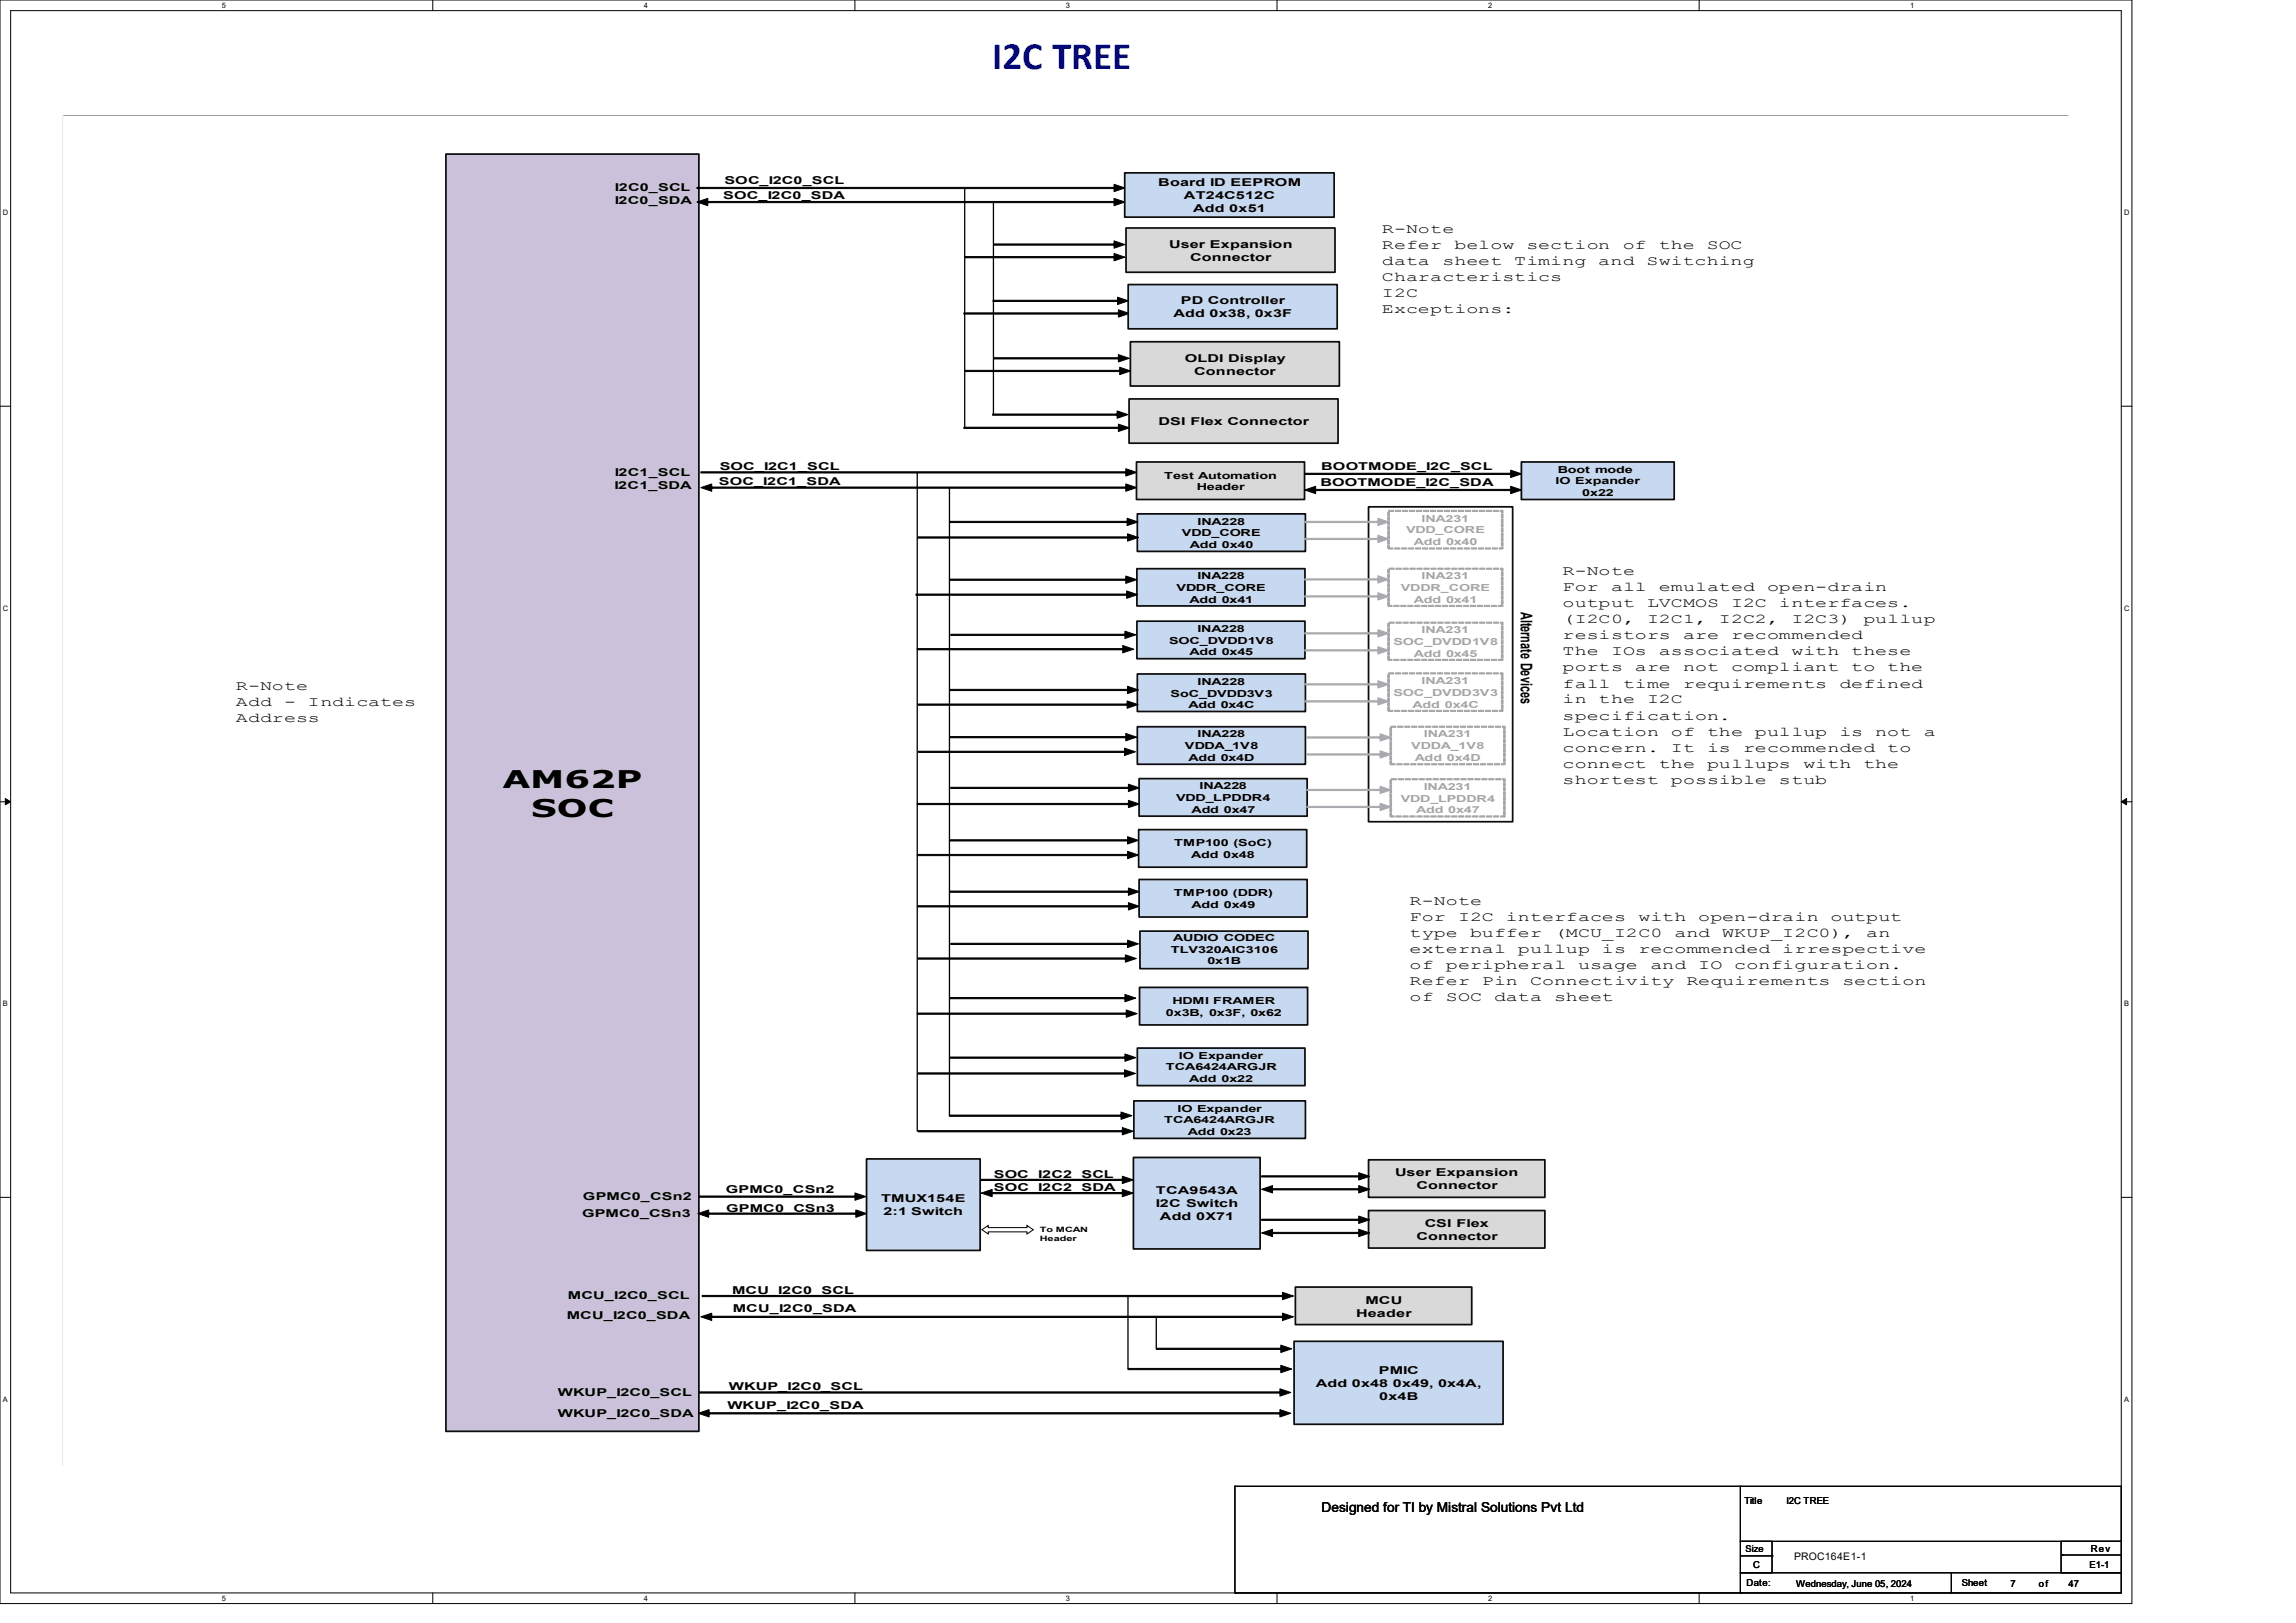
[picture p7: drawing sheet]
<svg xmlns="http://www.w3.org/2000/svg" width="420mm" height="297mm" viewBox="0 0 420 297" stroke-linecap="round" stroke-linejoin="round" font-family="sans-serif">
<defs><g id="words">
<text font-size="7.1" fill="#00f" x="181.5" y="12.6">I2C TREE</text>
<g font-size="4.5">
<text x="91.9" y="144.2">AM62P</text>
<text x="97.2" y="149.5">SOC</text>
</g>
<text font-size="2.9" x="278.2" y="112" transform="rotate(90 278.2 112)">Alternate Devices</text>
<g font-size="2.5">
<text x="252.8" y="42.6">R-Note</text>
<text x="252.8" y="45.6">Refer</text>
<text x="266" y="45.6">below</text>
<text x="279.2" y="45.6">section</text>
<text x="296.8" y="45.6">of</text>
<text x="303.4" y="45.6">the</text>
<text x="312.2" y="45.6">SOC</text>
<text x="252.8" y="48.5">data</text>
<text x="252.8" y="51.5">Characteristics</text>
<text x="263.9" y="48.5">sheet</text>
<text x="277" y="48.5">Timing</text>
<text x="292.3" y="48.5">and</text>
<text x="301.2" y="48.5">Switching</text>
<text x="252.8" y="54.4">I2C</text>
<text x="252.8" y="57.4">Exceptions:</text>
<text x="285.8" y="105.2">R-Note</text>
<text x="285.8" y="108.1">For</text>
<text x="285.8" y="111">output</text>
<text x="294.7" y="108.1">all</text>
<text x="301.3" y="111">LVCMOS</text>
<text x="303.5" y="108.1">emulated</text>
<text x="316.6" y="111">I2C</text>
<text x="323.2" y="108.1">open-drain</text>
<text x="325.4" y="111">interfaces.</text>
<text x="285.8" y="114">(I2C0,</text>
<text x="285.8" y="116.9">resistors</text>
<text x="285.8" y="119.9">The</text>
<text x="294.7" y="119.9">IOs</text>
<text x="301.3" y="114">I2C1,</text>
<text x="303.5" y="119.9">associated</text>
<text x="307.9" y="116.9">are</text>
<text x="314.4" y="114">I2C2,</text>
<text x="316.6" y="116.9">recommended</text>
<text x="327.7" y="114">I2C3)</text>
<text x="327.7" y="119.9">with</text>
<text x="338.6" y="119.9">these</text>
<text x="340.9" y="114">pullup</text>
<text x="285.8" y="122.8">ports</text>
<text x="285.8" y="125.8">fall</text>
<text x="296.9" y="125.8">time</text>
<text x="299.1" y="122.8">are</text>
<text x="307.9" y="122.8">not</text>
<text x="307.9" y="125.8">requirements</text>
<text x="316.6" y="122.8">compliant</text>
<text x="336.5" y="125.8">defined</text>
<text x="338.6" y="122.8">to</text>
<text x="345.2" y="122.8">the</text>
<text x="43.1" y="126.2">R-Note</text>
<text x="43.1" y="129.2">Add</text>
<text x="52" y="129.2">-</text>
<text x="56.3" y="129.2">Indicates</text>
<text x="285.8" y="128.7">in</text>
<text x="285.8" y="131.7">specification.</text>
<text x="292.4" y="128.7">the</text>
<text x="301.3" y="128.7">I2C</text>
<text x="43.1" y="132.1">Address</text>
<text x="285.8" y="134.7">Location</text>
<text x="285.8" y="137.6">concern.</text>
<text x="305.7" y="134.7">of</text>
<text x="305.7" y="137.6">It</text>
<text x="312.3" y="134.7">the</text>
<text x="312.3" y="137.6">is</text>
<text x="318.9" y="137.6">recommended</text>
<text x="321" y="134.7">pullup</text>
<text x="336.5" y="134.7">is</text>
<text x="343" y="134.7">not</text>
<text x="345.2" y="137.6">to</text>
<text x="351.9" y="134.7">a</text>
<text x="285.8" y="140.5">connect</text>
<text x="285.8" y="143.5">shortest</text>
<text x="303.5" y="140.5">the</text>
<text x="305.7" y="143.5">possible</text>
<text x="312.3" y="140.5">pullups</text>
<text x="325.4" y="143.5">stub</text>
<text x="329.9" y="140.5">with</text>
<text x="340.9" y="140.5">the</text>
<text x="257.9" y="165.6">R-Note</text>
<text x="257.9" y="168.5">For</text>
<text x="257.9" y="171.4">type</text>
<text x="266.7" y="168.5">I2C</text>
<text x="268.9" y="171.4">buffer</text>
<text x="275.5" y="168.5">interfaces</text>
<text x="284.3" y="171.4">(MCU_I2C0</text>
<text x="299.7" y="168.5">with</text>
<text x="306.3" y="171.4">and</text>
<text x="310.6" y="168.5">open-drain</text>
<text x="315" y="171.4">WKUP_I2C0),</text>
<text x="334.9" y="168.5">output</text>
<text x="341.4" y="171.4">an</text>
<text x="257.9" y="174.4">external</text>
<text x="257.9" y="177.4">of</text>
<text x="264.4" y="177.4">peripheral</text>
<text x="277.7" y="174.4">pullup</text>
<text x="288.7" y="177.4">usage</text>
<text x="293" y="174.4">is</text>
<text x="299.7" y="174.4">recommended</text>
<text x="301.9" y="177.4">and</text>
<text x="310.6" y="177.4">IO</text>
<text x="317.2" y="177.4">configuration.</text>
<text x="326" y="174.4">irrespective</text>
<text x="257.9" y="180.3">Refer</text>
<text x="257.9" y="183.3">of</text>
<text x="264.4" y="183.3">SOC</text>
<text x="271.1" y="180.3">Pin</text>
<text x="273.3" y="183.3">data</text>
<text x="279.9" y="180.3">Connectivity</text>
<text x="284.3" y="183.3">sheet</text>
<text x="308.5" y="180.3">Requirements</text>
<text x="337" y="180.3">section</text>
<text x="241.7" y="276.8">Designed for TI by Mistral Solutions Pvt Ltd</text>
</g>
<g font-size="2">
<text x="112.5" y="34.9">I2C0_SCL</text>
<text x="132.5" y="33.7">SOC_I2C0_SCL</text>
<text x="211.9" y="34">Board ID EEPROM</text>
<text x="112.4" y="37.4">I2C0_SDA</text>
<text x="132.3" y="36.4">SOC_I2C0_SDA</text>
<text x="216.6" y="36.4">AT24C512C</text>
<text x="218.3" y="38.9">Add 0x51</text>
<text x="213.9" y="45.3">User Expansion</text>
<text x="217.7" y="47.8">Connector</text>
<text x="214.6" y="58.1">Add 0x38, 0x3F</text>
<text x="216" y="55.7">PD Controller</text>
<text x="216.7" y="66.2">OLDI Display</text>
<text x="218.4" y="68.6">Connector</text>
<text x="211.9" y="77.8">DSI Flex Connector</text>
<text x="112.4" y="89.5">I2C1_SDA</text>
<text x="112.4" y="87.1">I2C1_SCL</text>
<text x="131.5" y="88.7">SOC_I2C1_SDA</text>
<text x="131.7" y="85.9">SOC_I2C1_SCL</text>
<text x="241.6" y="89">BOOTMODE_I2C_SDA</text>
<text x="241.7" y="85.9">BOOTMODE_I2C_SCL</text>
<text x="181.8" y="215.5">SOC_I2C2_SCL</text>
<text x="255.2" y="215.2">User Expansion</text>
<text x="106.6" y="219.5">GPMC0_CSn2</text>
<text x="132.8" y="218.4">GPMC0_CSn2</text>
<text x="132.8" y="221.8">GPMC0_CSn3</text>
<text x="161.2" y="220">TMUX154E</text>
<text x="181.8" y="217.9">SOC_I2C2_SDA</text>
<text x="211.5" y="218.5">TCA9543A</text>
<text x="211.5" y="220.9">I2C Switch</text>
<text x="259.1" y="217.6">Connector</text>
<text x="106.5" y="222.7">GPMC0_CSn3</text>
<text x="161.6" y="222.4">2:1 Switch</text>
<text x="212.2" y="223.3">Add 0X71</text>
<text x="259.1" y="226.9">Connector</text>
<text x="260.6" y="224.5">CSI Flex</text>
<text x="103.9" y="237.8">MCU_I2C0_SCL</text>
<text x="133.9" y="236.8">MCU_I2C0_SCL</text>
<text x="249.8" y="238.5">MCU</text>
<text x="103.7" y="241.4">MCU_I2C0_SDA</text>
<text x="134.1" y="240.2">MCU_I2C0_SDA</text>
<text x="248.1" y="241">Header</text>
<text x="252.2" y="251.4">PMIC</text>
<text x="102" y="255.5">WKUP_I2C0_SCL</text>
<text x="133.1" y="257.8">WKUP_I2C0_SDA</text>
<text x="133.3" y="254.4">WKUP_I2C0_SCL</text>
<text x="240.7" y="253.8">Add 0x48 0x49, 0x4A,</text>
<text x="252.3" y="256.2">0x4B</text>
<text x="102" y="259.4">WKUP_I2C0_SDA</text>
</g>
<text font-size="1.9" x="328.2" y="285.5">PROC164E1-1</text>
<g font-size="1.8">
<text x="212.9" y="87.6">Test Automation</text>
<text x="218.9" y="89.7">Header</text>
<text x="284.6" y="88.6">IO Expander</text>
<text x="285" y="86.5">Boot mode</text>
<text x="289.4" y="90.8">0x22</text>
<text x="216.2" y="98.2">VDD_CORE</text>
<text x="217.6" y="100.3">Add 0x40</text>
<text x="219.1" y="96">INA228</text>
<text x="219" y="106">INA228</text>
<text x="215.2" y="108.2">VDDR_CORE</text>
<text x="217.6" y="110.3">Add 0x41</text>
<text x="213.9" y="117.8">SOC_DVDD1V8</text>
<text x="217.6" y="119.9">Add 0x45</text>
<text x="219" y="115.6">INA228</text>
<text x="219.1" y="125.3">INA228</text>
<text x="214.1" y="127.5">SoC_DVDD3V3</text>
<text x="217.4" y="129.6">Add 0x4C</text>
<text x="216.7" y="137.1">VDDA_1V8</text>
<text x="219.1" y="134.9">INA228</text>
<text x="217.4" y="139.2">Add 0x4D</text>
<text x="215.1" y="146.6">VDD_LPDDR4</text>
<text x="218" y="148.7">Add 0x47</text>
<text x="219.4" y="144.4">INA228</text>
<text x="214.8" y="154.9">TMP100 (SoC)</text>
<text x="217.9" y="157">Add 0x48</text>
<text x="214.7" y="164">TMP100 (DDR)</text>
<text x="218" y="166.2">Add 0x49</text>
<text x="214.6" y="172.2">AUDIO CODEC</text>
<text x="214.2" y="174.4">TLV320AIC3106</text>
<text x="220.9" y="176.5">0x1B</text>
<text x="213.3" y="185.9">0x3B, 0x3F, 0x62</text>
<text x="214.5" y="183.8">HDMI FRAMER</text>
<text x="213.3" y="195.9">TCA6424ARGJR</text>
<text x="215.6" y="193.8">IO Expander</text>
<text x="215.4" y="203.4">IO Expander</text>
<text x="217.5" y="198">Add 0x22</text>
<text x="212.9" y="205.6">TCA6424ARGJR</text>
<text x="217.3" y="207.7">Add 0x23</text>
</g>
<g font-size="1.8" fill="#a6a6a6">
<text x="260.1" y="95.5">INA231</text>
<text x="257.2" y="97.6">VDD_CORE</text>
<text x="258.6" y="99.8">Add 0x40</text>
<text x="260.1" y="106">INA231</text>
<text x="256.2" y="108.2">VDDR_CORE</text>
<text x="258.6" y="110.3">Add 0x41</text>
<text x="254.9" y="118">SOC_DVDD1V8</text>
<text x="260.1" y="115.9">INA231</text>
<text x="258.6" y="120.2">Add 0x45</text>
<text x="260.1" y="125.2">INA231</text>
<text x="254.9" y="127.3">SOC_DVDD3V3</text>
<text x="258.4" y="129.5">Add 0x4C</text>
<text x="258.1" y="137.1">VDDA_1V8</text>
<text x="260.5" y="134.9">INA231</text>
<text x="258.8" y="139.2">Add 0x4D</text>
<text x="256.2" y="146.7">VDD_LPDDR4</text>
<text x="259" y="148.8">Add 0x47</text>
<text x="260.4" y="144.5">INA231</text>
</g>
<g font-size="1.7">
<text x="319.1" y="275.2">Title</text>
<text x="326.8" y="275.2">I2C TREE</text>
<text x="319.3" y="284">Size</text>
<text x="320.7" y="286.9">C</text>
<text x="382.2" y="286.9">E1-1</text>
<text x="382.4" y="284.1">Rev</text>
<text x="319.5" y="290.2">Date:</text>
<text x="328.6" y="290.4">Wednesday, June 05, 2024</text>
<text x="358.9" y="290.2">Sheet</text>
<text x="367.7" y="290.4">7</text>
<text x="373" y="290.4">of</text>
<text x="378.4" y="290.4">47</text>
</g>
<g font-size="1.4">
<text x="40.6" y="1.4">5</text>
<text x="117.8" y="1.4">4</text>
<text x="195" y="1.4">3</text>
<text x="272.2" y="1.4">2</text>
<text x="349.4" y="1.4">1</text>
<text x=".5" y="39.4">D</text>
<text x="388.5" y="39.4">D</text>
<text x=".5" y="111.8">C</text>
<text x="388.5" y="111.8">C</text>
<text x=".5" y="184.2">B</text>
<text x="388.5" y="184.2">B</text>
<text x=".5" y="256.5">A</text>
<text x="388.5" y="256.5">A</text>
<text x="40.6" y="292.9">5</text>
<text x="117.8" y="292.9">4</text>
<text x="195" y="292.9">3</text>
<text x="272.2" y="292.9">2</text>
<text x="349.4" y="292.9">1</text>
</g>
<g font-size="1.3">
<text x="190.2" y="225.5">To MCAN</text>
<text x="190.2" y="227.1">Header</text>
</g>
</g></defs>
<path d="M0 0h390v293.5h-390zM1.9 1.9h386.1v289.6h-386.1z" fill="none" stroke="#000" stroke-width=".18"/>
<g fill="#fff">
<path d="M40.6 .2h.7v1.5h-.7z"/>
<path d="M40.6 291.7h.7v1.5h-.7z"/>
</g>
<path d="M79.2 0v1.9M79.2 291.5v2" fill="none" stroke="#000" stroke-width=".18"/>
<g fill="#fff">
<path d="M117.8 .2h.7v1.5h-.7z"/>
<path d="M117.8 291.7h.7v1.5h-.7z"/>
</g>
<path d="M156.4 0v1.9M156.4 291.5v2" fill="none" stroke="#000" stroke-width=".18"/>
<g fill="#fff">
<path d="M195 .2h.7v1.5h-.7z"/>
<path d="M195 291.7h.7v1.5h-.7z"/>
</g>
<path d="M233.6 0v1.9M233.6 291.5v2" fill="none" stroke="#000" stroke-width=".18"/>
<g fill="#fff">
<path d="M272.2 .2h.8v1.5h-.8z"/>
<path d="M272.2 291.7h.8v1.5h-.8z"/>
</g>
<path d="M310.8 0v1.9M310.8 291.5v2" fill="none" stroke="#000" stroke-width=".18"/>
<g fill="#fff">
<path d="M349.4 .2h.8v1.5h-.8z"/>
<path d="M349.4 291.7h.8v1.5h-.8z"/>
<path d="M.5 38.1h1v1.6h-1z"/>
<path d="M388.5 38.1h1v1.6h-1z"/>
<path d="M.5 110.5h1v1.6h-1z"/>
<path d="M388.5 110.5h1v1.6h-1z"/>
</g>
<path d="M0 74.3h1.9M388 74.3h2" fill="none" stroke="#000" stroke-width=".18"/>
<g fill="#fff">
<path d="M.5 182.9h.9v1.5h-.9z"/>
<path d="M388.5 182.9h.9v1.5h-.9z"/>
</g>
<path d="M0 146.7h1.9M388 146.7h2" fill="none" stroke="#000" stroke-width=".18"/>
<path d="M1 146.1l.9 .6-.9 .6zM388 146.7l1-.6v1.2z" fill="#000" stroke="#000" stroke-width=".18"/>
<g fill="#fff">
<path d="M.5 255.3h.9v1.5h-.9z"/>
<path d="M388.5 255.3h.9v1.5h-.9z"/>
</g>
<path d="M0 219.1h1.9M388 219.1h2" fill="none" stroke="#000" stroke-width=".18"/>
<path d="M11.6 21.3h366.7v247h-366.7z" fill="#fff"/>
<path d="M11.6 21.3h366.7v247h-366.7z" fill="none" stroke="#000" stroke-width=".18"/>
<path d="M11.6 21.2h366.8v247.2h-366.8z" fill-rule="evenodd" fill="#fff"/>
<path d="M250.3 92.7h26.4v57.7h-26.4z" fill="none" stroke="#0d0d0d" stroke-width=".32"/>
<path d="M81.6 28.2h46.2v233.7h-46.2z" fill-rule="evenodd" fill="#ccc1da"/>
<path d="M81.6 28.2h46.2v233.7h-46.2z" fill="none" stroke="#0d0d0d" stroke-width=".32"/>
<g fill="#000" stroke="#000" stroke-width=".18">
<path d="M127.5 34.3v.2h76.6v-.2zM203.8 33.7v1.4l2-.7z"/>
<path d="M129.1 36.9v.2h75v-.2zM127.5 37l2 .6v-1.3zM203.8 36.3v1.3l2-.6z"/>
<path d="M176.5 47h27.6v.2h-27.6zM203.8 46.4l2 .7-2 .6z"/>
<path d="M181.9 44.6v.3h22.2v-.3zM203.8 44.1v1.3l2-.6z"/>
<path d="M128.2 86.3h78.1v.3h-78.1zM205.9 85.8l2 .6-2 .7z"/>
<path d="M129.9 89.1h76.4v.2h-76.4zM128.2 89.2l2-.6v1.3zM205.9 88.6l2 .6-2 .7z"/>
<path d="M167.8 185.4h38.6v.2h-38.6zM206 184.8l2 .7-2 .7z"/>
<path d="M173.7 182.5h32.4v.3h-32.4zM205.8 182l2 .7-2 .6z"/>
</g>
<path d="M167.8 86.4v120.7" fill="none" stroke="#000" stroke-width=".24"/>
<path d="M250.3 212.2h32.3v6.9h-32.3z" fill-rule="evenodd" fill="#d9d9d9"/>
<path d="M250.3 212.2h32.3v6.9h-32.3z" fill="none" stroke="#0d0d0d" stroke-width=".32"/>
<path d="M207.9 84.5h30.7v6.9h-30.7z" fill-rule="evenodd" fill="#d9d9d9"/>
<path d="M207.9 84.5h30.7v6.9h-30.7z" fill="none" stroke="#0d0d0d" stroke-width=".32"/>
<path d="M278.3 84.5h27.9v6.9h-27.9z" fill-rule="evenodd" fill="#c6d9f1"/>
<path d="M278.3 84.5h27.9v6.9h-27.9z" fill="none" stroke="#0d0d0d" stroke-width=".32"/>
<g fill="#000" stroke="#000" stroke-width=".18">
<path d="M238.7 86.6h38v.2h-38zM276.3 86l2 .7-2 .7z"/>
<path d="M240.3 89.6h36.4v.2h-36.4zM238.7 89.7l2-.7v1.3zM276.3 89l2 .7-2 .6z"/>
<path d="M167.8 156.4h38.8v.2h-38.8zM206.3 155.8l1.9 .7-1.9 .6z"/>
<path d="M173.7 153.7h32.9v.2h-32.9zM206.3 153.1l1.9 .7-1.9 .7z"/>
</g>
<path d="M208 94h30.8v6.9h-30.8z" fill-rule="evenodd" fill="#c6d9f1"/>
<path d="M208 94h30.8v6.9h-30.8z" fill="none" stroke="#0d0d0d" stroke-width=".32"/>
<path d="M208 104.1h30.7v6.8h-30.7z" fill-rule="evenodd" fill="#c6d9f1"/>
<path d="M208 104.1h30.7v6.8h-30.7z" fill="none" stroke="#0d0d0d" stroke-width=".32"/>
<path d="M208 113.7h30.7v6.8h-30.7z" fill-rule="evenodd" fill="#c6d9f1"/>
<path d="M208 113.7h30.7v6.8h-30.7z" fill="none" stroke="#0d0d0d" stroke-width=".32"/>
<path d="M208 123.3h30.8v6.9h-30.8z" fill-rule="evenodd" fill="#c6d9f1"/>
<path d="M208 123.3h30.8v6.9h-30.8z" fill="none" stroke="#0d0d0d" stroke-width=".32"/>
<path d="M208 133h30.8v6.9h-30.8z" fill-rule="evenodd" fill="#c6d9f1"/>
<path d="M208 133h30.8v6.9h-30.8z" fill="none" stroke="#0d0d0d" stroke-width=".32"/>
<path d="M173.7 89.2v115.1" fill="none" stroke="#000" stroke-width=".24"/>
<g fill="#000" stroke="#000" stroke-width=".18">
<path d="M167.9 98.3h38.7v.2h-38.7zM206.3 97.7l1.9 .7-1.9 .6z"/>
<path d="M173.8 95.4h32.7v.2h-32.7zM206.2 94.8l2 .7-2 .7z"/>
<path d="M167.5 108.7h38.9v.2h-38.9zM206.1 108.2l2 .6-2 .7z"/>
<path d="M167.8 118.7h37.9v.2h-37.9zM205.4 118.1l2 .7-2 .7z"/>
<path d="M173.7 106h32.6v.2h-32.6zM205.9 105.4l2 .7-2 .7z"/>
<path d="M173.9 116.1h32.2v.2h-32.2zM205.8 115.5l2 .7-2 .6z"/>
<path d="M167.9 128.8h38.6v.3h-38.6zM206.2 128.3l2 .6-2 .7z"/>
<path d="M168 137.5h38v.2h-38zM205.7 136.9l2 .7-2 .7z"/>
<path d="M173.7 126.2h32.9v.2h-32.9zM206.3 125.6l1.9 .7-1.9 .6z"/>
<path d="M173.8 134.8h32.5v.2h-32.5zM205.9 134.2l2 .7-2 .7z"/>
<path d="M167.8 147h39v.2h-39zM206.4 146.5l2 .6-2 .7z"/>
<path d="M173.9 144.1h32.9v.2h-32.9zM206.4 143.5l2 .7-2 .7z"/>
</g>
<path d="M237 235.5h32.2v6.9h-32.2z" fill-rule="evenodd" fill="#d9d9d9"/>
<path d="M237 235.5h32.2v6.9h-32.2z" fill="none" stroke="#0d0d0d" stroke-width=".32"/>
<g fill="#000" stroke="#000" stroke-width=".18">
<path d="M167.9 165.8h38.9v.2h-38.9zM206.4 165.2l2 .7-2 .6z"/>
<path d="M167.9 175.3h38.3v.2h-38.3zM205.9 174.7l1.9 .7-1.9 .7z"/>
<path d="M173.7 163.1h33.1v.2h-33.1zM206.4 162.5l2 .7-2 .6z"/>
<path d="M173.9 172.6h32.7v.2h-32.7zM206.3 172.1l1.9 .6-1.9 .7z"/>
<path d="M128.4 237.1h106.5v.2h-106.5zM234.6 236.5l2 .7-2 .6z"/>
<path d="M129.9 240.9h105v.2h-105zM128.2 241l2-.7v1.4zM234.6 240.3l2 .7-2 .7z"/>
</g>
<path d="M205.7 31.6h38.3v8.1h-38.3z" fill-rule="evenodd" fill="#c6d9f1"/>
<path d="M205.7 31.6h38.3v8.1h-38.3z" fill="none" stroke="#0d0d0d" stroke-width=".32"/>
<path d="M206 41.7h38.2v8.1h-38.2z" fill-rule="evenodd" fill="#d9d9d9"/>
<path d="M206 41.7h38.2v8.1h-38.2z" fill="none" stroke="#0d0d0d" stroke-width=".32"/>
<path d="M176.5 34.4v43.9M181.7 37.1v38.8" fill="none" stroke="#000" stroke-width=".24"/>
<g fill="#000" stroke="#000" stroke-width=".18">
<path d="M176.3 57.3h28.6v.2h-28.6zM204.6 56.7l2 .7-2 .6z"/>
<path d="M181.6 54.9v.3h23.2v-.3zM204.4 54.4v1.3l2-.6z"/>
</g>
<path d="M206.4 52.1h38.2v8.1h-38.2z" fill-rule="evenodd" fill="#c6d9f1"/>
<path d="M206.4 52.1h38.2v8.1h-38.2z" fill="none" stroke="#0d0d0d" stroke-width=".32"/>
<g fill="#000" stroke="#000" stroke-width=".18">
<path d="M167.9 196.3h38.1v.3h-38.1zM205.7 195.8l2 .6-2 .7z"/>
<path d="M173.7 193.4h32.4v.3h-32.4zM205.8 192.9l2 .6-2 .7z"/>
</g>
<path d="M208.4 142.5h30.7v6.9h-30.7z" fill-rule="evenodd" fill="#c6d9f1"/>
<path d="M208.4 142.5h30.7v6.9h-30.7z" fill="none" stroke="#0d0d0d" stroke-width=".32"/>
<path d="M250.3 221.5h32.3v6.9h-32.3z" fill-rule="evenodd" fill="#d9d9d9"/>
<path d="M250.3 221.5h32.3v6.9h-32.3z" fill="none" stroke="#0d0d0d" stroke-width=".32"/>
<g fill="#000" stroke="#000" stroke-width=".18">
<path d="M167.9 206.9h37.7v.2h-37.7zM205.3 206.3l2 .7-2 .7z"/>
<path d="M173.7 204.1h31.7v.2h-31.7zM205.1 203.5l1.9 .7-1.9 .6z"/>
</g>
<path d="M208.3 151.8h30.7v6.9h-30.7z" fill-rule="evenodd" fill="#c6d9f1"/>
<path d="M208.3 151.8h30.7v6.9h-30.7z" fill="none" stroke="#0d0d0d" stroke-width=".32"/>
<path d="M208.4 160.9h30.7v6.9h-30.7z" fill-rule="evenodd" fill="#c6d9f1"/>
<path d="M208.4 160.9h30.7v6.9h-30.7z" fill="none" stroke="#0d0d0d" stroke-width=".32"/>
<path d="M208.5 170.4h30.8v6.9h-30.8z" fill-rule="evenodd" fill="#c6d9f1"/>
<path d="M208.5 170.4h30.8v6.9h-30.8z" fill="none" stroke="#0d0d0d" stroke-width=".32"/>
<path d="M208.4 180.7h30.8v6.9h-30.8z" fill-rule="evenodd" fill="#c6d9f1"/>
<path d="M208.4 180.7h30.8v6.9h-30.8z" fill="none" stroke="#0d0d0d" stroke-width=".32"/>
<path d="M207.4 201.5h31.4v6.8h-31.4z" fill-rule="evenodd" fill="#c6d9f1"/>
<path d="M207.4 201.5h31.4v6.8h-31.4z" fill="none" stroke="#0d0d0d" stroke-width=".32"/>
<path d="M208 191.8h30.7v6.9h-30.7z" fill-rule="evenodd" fill="#c6d9f1"/>
<path d="M208 191.8h30.7v6.9h-30.7z" fill="none" stroke="#0d0d0d" stroke-width=".32"/>
<path d="M207.3 211.8h23.2v16.8h-23.2z" fill-rule="evenodd" fill="#c6d9f1"/>
<path d="M207.3 211.8h23.2v16.8h-23.2z" fill="none" stroke="#0d0d0d" stroke-width=".32"/>
<g fill="#000" stroke="#000" stroke-width=".18">
<path d="M127.9 218.9v.2h28.8v-.2zM156.4 218.3v1.4l2-.7z"/>
<path d="M230.8 215.2h18.1v.2h-18.1zM248.5 214.6l2 .7-2 .6z"/>
<path d="M232.4 217.5h16.5v.3h-16.5zM230.8 217.6l2-.6v1.3zM248.5 217l2 .6-2 .7z"/>
<path d="M129.3 222h27.6v.2h-27.6zM127.6 222.1l2-.7v1.4zM156.6 221.4l1.9 .7-1.9 .7z"/>
</g>
<path d="M206.8 62.5h38.2v8.1h-38.2z" fill-rule="evenodd" fill="#d9d9d9"/>
<path d="M206.8 62.5h38.2v8.1h-38.2z" fill="none" stroke="#0d0d0d" stroke-width=".32"/>
<g fill="#000" stroke="#000" stroke-width=".18">
<path d="M176.5 67.8h28.7v.2h-28.7zM204.8 67.2l2 .7-2 .7z"/>
<path d="M181.8 65.5v.2h23.1v-.2zM204.6 64.9v1.3l2-.6z"/>
</g>
<path d="M206.5 73h38.3v8.1h-38.3z" fill-rule="evenodd" fill="#d9d9d9"/>
<path d="M206.5 73h38.3v8.1h-38.3z" fill="none" stroke="#0d0d0d" stroke-width=".32"/>
<g fill="#000" stroke="#000" stroke-width=".18">
<path d="M176.3 78.2h28.6v.2h-28.6zM204.6 77.6l2 .7-2 .7z"/>
<path d="M181.6 75.8v.2h23.1v-.2zM204.3 75.2v1.3l2-.6z"/>
<path d="M230.8 223.1h18.1v.2h-18.1zM248.5 222.5l2 .7-2 .7z"/>
<path d="M232.4 225.5h16.5v.2h-16.5zM230.8 225.6l2-.6v1.3zM248.5 225l2 .6-2 .7z"/>
</g>
<path d="M158.5 212.1h20.8v16.7h-20.8z" fill-rule="evenodd" fill="#c6d9f1"/>
<path d="M158.5 212.1h20.8v16.7h-20.8z" fill="none" stroke="#0d0d0d" stroke-width=".32"/>
<g fill="#000" stroke="#000" stroke-width=".18">
<path d="M179.5 215.8v.2h26.1v-.2zM205.3 215.3v1.3l2-.7z"/>
<path d="M181.2 218.2v.3h24.4v-.3zM179.5 218.3l2 .7v-1.3zM205.3 217.7v1.3l2-.7z"/>
<path d="M128 254.7h106.5v.2h-106.5zM234.1 254.2l2 .6-2 .7z"/>
<path d="M129.4 258.5h105.1v.3h-105.1zM127.7 258.6l2-.6v1.3zM234.1 258l2 .6-2 .7z"/>
<path d="M206.3 250.4h28.3v.3h-28.3zM234.3 249.9l2 .6-2 .7z"/>
<path d="M211.5 246.7v.2h23.1v-.2zM234.3 246.2v1.3l2-.7z"/>
</g>
<path d="M179.6 225l1.2-.7v.4h7.1v-.4l1.1 .7-1.1 .8v-.4h-7.1v.4z" fill="none" stroke="#000" stroke-width=".18"/>
<g fill="#a6a6a6" stroke="#a6a6a6" stroke-width=".18">
<path d="M253.8 99.7h.4v.7h-.4zM253.8 98.9h.4v.6h-.4zM253.8 98h.4v.7h-.4zM253.8 97.1h.4v.7h-.4zM253.8 96.3h.4v.6h-.4zM253.8 95.4h.4v.7h-.4zM253.8 94.6h.4v.6h-.4zM253.8 93.7h.4v.7h-.4zM254 93.4h1v.2h-1zM255.3 93.4h.9v.2h-.9zM256.6 93.4h.9v.2h-.9zM257.8 93.4h1v.2h-1zM259.1 93.4h1v.2h-1zM260.4 93.4h.9v.2h-.9zM261.7 93.4h.9v.2h-.9zM262.9 93.4h1v.2h-1zM264.2 93.4h1v.2h-1zM265.5 93.4h.9v.2h-.9zM266.8 93.4h.9v.2h-.9zM268 93.4h1v.2h-1zM269.3 93.4h1v.2h-1zM270.6 93.4h.9v.2h-.9zM271.9 93.4h.9v.2h-.9zM273.1 93.4h1v.2h-1zM274.4 93.4h.5v.5h-.3v-.4l.2 .1h-.4zM274.6 94.1h.3v.6h-.3zM274.6 95h.3v.6h-.3zM274.6 95.8h.3v.7h-.3zM274.6 96.7h.3v.6h-.3zM274.6 97.5h.3v.7h-.3zM274.6 98.4h.3v.6h-.3zM274.6 99.3h.3v.6h-.3zM274.2 100.3h.6l-.2 .1v-.3h.3v.3l-.1 .1h-.6zM273 100.3h.9v.2h-.9zM271.7 100.3h.9v.2h-.9zM270.4 100.3h1v.2h-1zM269.1 100.3h1v.2h-1zM267.9 100.3h.9v.2h-.9zM266.6 100.3h.9v.2h-.9zM265.3 100.3h1v.2h-1zM264 100.3h1v.2h-1zM262.8 100.3h.9v.2h-.9zM261.5 100.3h.9v.2h-.9zM260.2 100.3h1v.2h-1zM258.9 100.3h1v.2h-1zM257.7 100.3h.9v.2h-.9zM256.4 100.3h.9v.2h-.9zM255.1 100.3h1v.2h-1zM254 100.3h.8v.2h-.8z"/>
<path d="M253.8 110.2h.4v.7h-.4zM253.8 109.4h.4v.6h-.4zM253.8 108.5h.4v.7h-.4zM253.8 107.7h.4v.6h-.4zM253.8 106.8h.4v.7h-.4zM253.8 105.9h.4v.7h-.4zM253.8 105.1h.4v.6h-.4zM253.8 104.2h.4v.7h-.4zM254.1 104h.9v.2h-.9zM255.4 104h.9v.2h-.9zM256.6 104h1v.2h-1zM257.9 104h1v.2h-1zM259.2 104h.9v.2h-.9zM260.5 104h.9v.2h-.9zM261.7 104h1v.2h-1zM263 104h1v.2h-1zM264.3 104h.9v.2h-.9zM265.6 104h.9v.2h-.9zM266.8 104h1v.2h-1zM268.1 104h1v.2h-1zM269.4 104h.9v.2h-.9zM270.7 104h.9v.2h-.9zM271.9 104h1v.2h-1zM273.2 104h1v.2h-1zM274.5 104h.4v.5h-.3v-.4l.2 .1h-.3zM274.6 104.7h.3v.7h-.3zM274.6 105.6h.3v.6h-.3zM274.6 106.4h.3v.7h-.3zM274.6 107.3h.3v.6h-.3zM274.6 108.2h.3v.6h-.3zM274.6 109h.3v.7h-.3zM274.6 109.9h.3v.6h-.3zM274.1 110.8h.7l-.2 .1v-.2h.3v.2l-.8 .1zM272.8 110.8h1v.2h-1zM271.5 110.8h1v.2h-1zM270.2 110.8h1v.2h-1zM269 110.8h.9v.2h-.9zM267.7 110.8h1v.2h-1zM266.4 110.8h1v.2h-1zM265.1 110.8h1v.2h-1zM263.9 110.8h.9v.2h-.9zM262.6 110.8h1v.2h-1zM261.3 110.8h1v.2h-1zM260.1 110.8h.9v.2h-.9zM258.8 110.8h.9v.2h-.9zM257.5 110.8h1v.2h-1zM256.2 110.8h1v.2h-1zM255 110.8h.9v.2h-.9zM254 110.8h.6v.2h-.6z"/>
<path d="M253.8 120.1h.4v.7h-.4zM253.8 119.3h.4v.6h-.4zM253.8 118.4h.4v.6h-.4zM253.8 117.5h.4v.7h-.4zM253.8 116.7h.4v.6h-.4zM253.8 115.8h.4v.7h-.4zM253.8 115h.4v.6h-.4zM253.8 114.1h.4v.7h-.4zM254.1 113.8h.9v.3h-.9zM255.4 113.8h.9v.3h-.9zM256.6 113.8h1v.3h-1zM257.9 113.8h1v.3h-1zM259.2 113.8h.9v.3h-.9zM260.5 113.8h.9v.3h-.9zM261.7 113.8h1v.3h-1zM263 113.8h1v.3h-1zM264.3 113.8h.9v.3h-.9zM265.6 113.8h.9v.3h-.9zM266.8 113.8h1v.3h-1zM268.1 113.8h1v.3h-1zM269.4 113.8h.9v.3h-.9zM270.7 113.8h.9v.3h-.9zM271.9 113.8h1v.3h-1zM273.2 113.8h1v.3h-1zM274.5 113.8l.4 .1v.5h-.3v-.5l.2 .2h-.3zM274.6 114.6h.3v.6h-.3zM274.6 115.5h.3v.6h-.3zM274.6 116.3h.3v.7h-.3zM274.6 117.2h.3v.6h-.3zM274.6 118h.3v.7h-.3zM274.6 118.9h.3v.6h-.3zM274.6 119.7h.3v.7h-.3zM274.1 120.7h.7l-.2 .1v-.2h.3v.2l-.8 .1zM272.8 120.7h1v.2h-1zM271.5 120.7h1v.2h-1zM270.2 120.7h1v.2h-1zM269 120.7h.9v.2h-.9zM267.7 120.7h1v.2h-1zM266.4 120.7h1v.2h-1zM265.1 120.7h1v.2h-1zM263.9 120.7h.9v.2h-.9zM262.6 120.7h1v.2h-1zM261.3 120.7h1v.2h-1zM260.1 120.7h.9v.2h-.9zM258.8 120.7h.9v.2h-.9zM257.5 120.7h1v.2h-1zM256.2 120.7h1v.2h-1zM255 120.7h.9v.2h-.9zM254 120.7h.6v.2h-.6z"/>
<path d="M253.8 129.5h.4v.6h-.4zM253.8 128.6h.4v.6h-.4zM253.8 127.7h.4v.7h-.4zM253.8 126.9h.4v.6h-.4zM253.8 126h.4v.7h-.4zM253.8 125.2h.4v.6h-.4zM253.8 124.3h.4v.6h-.4zM253.8 123.4h.4v.7h-.4zM254 123.1h1v.2h-1zM255.3 123.1h.9v.2h-.9zM256.6 123.1h.9v.2h-.9zM257.8 123.1h1v.2h-1zM259.1 123.1h1v.2h-1zM260.4 123.1h.9v.2h-.9zM261.7 123.1h.9v.2h-.9zM262.9 123.1h1v.2h-1zM264.2 123.1h1v.2h-1zM265.5 123.1h.9v.2h-.9zM266.8 123.1h.9v.2h-.9zM268 123.1h1v.2h-1zM269.3 123.1h1v.2h-1zM270.6 123.1h.9v.2h-.9zM271.9 123.1h.9v.2h-.9zM273.1 123.1h1v.2h-1zM274.4 123.1l.5 .1v.4h-.3v-.4l.2 .1h-.4zM274.6 123.8h.3v.7h-.3zM274.6 124.7h.3v.6h-.3zM274.6 125.5h.3v.7h-.3zM274.6 126.4h.3v.6h-.3zM274.6 127.3h.3v.6h-.3zM274.6 128.1h.3v.7h-.3zM274.6 129h.3v.6h-.3zM274.2 130h.6l-.2 .1v-.3h.3v.3l-.1 .1h-.6zM273 130h.9v.2h-.9zM271.7 130h.9v.2h-.9zM270.4 130h1v.2h-1zM269.1 130h1v.2h-1zM267.9 130h.9v.2h-.9zM266.6 130h.9v.2h-.9zM265.3 130h1v.2h-1zM264 130h1v.2h-1zM262.8 130h.9v.2h-.9zM261.5 130h.9v.2h-.9zM260.2 130h1v.2h-1zM258.9 130h1v.2h-1zM257.7 130h.9v.2h-.9zM256.4 130h.9v.2h-.9zM255.1 130h1v.2h-1zM254 130h.8v.2h-.8z"/>
<path d="M254.2 139.2h.4v.7h-.4zM254.2 138.4h.4v.6h-.4zM254.2 137.5h.4v.6h-.4zM254.2 136.6h.4v.7h-.4zM254.2 135.8h.4v.6h-.4zM254.2 134.9h.4v.7h-.4zM254.2 134.1h.4v.6h-.4zM254.2 133.2h.4v.7h-.4zM254.4 132.9h1v.2h-1zM255.7 132.9h.9v.2h-.9zM257 132.9h.9v.2h-.9zM258.2 132.9h1v.2h-1zM259.5 132.9h1v.2h-1zM260.8 132.9h.9v.2h-.9zM262.1 132.9h.9v.2h-.9zM263.3 132.9h1v.2h-1zM264.6 132.9h1v.2h-1zM265.9 132.9h.9v.2h-.9zM267.1 132.9h1v.2h-1zM268.4 132.9h1v.2h-1zM269.7 132.9h1v.2h-1zM271 132.9h.9v.2h-.9zM272.2 132.9h1v.2h-1zM273.5 132.9h1v.2h-1zM274.8 132.9h.5v.5h-.3v-.4l.2 .1h-.4zM275 133.6h.3v.6h-.3zM275 134.4h.3v.7h-.3zM275 135.3h.3v.7h-.3zM275 136.2h.3v.6h-.3zM275 137h.3v.7h-.3zM275 137.9h.3v.6h-.3zM275 138.7h.3v.7h-.3zM274.6 139.8h.6l-.2 .1v-.3h.3v.3l-.1 .1h-.6zM273.4 139.8h.9v.2h-.9zM272.1 139.8h.9v.2h-.9zM270.8 139.8h1v.2h-1zM269.5 139.8h1v.2h-1zM268.3 139.8h.9v.2h-.9zM267 139.8h.9v.2h-.9zM265.7 139.8h1v.2h-1zM264.4 139.8h1v.2h-1zM263.2 139.8h.9v.2h-.9zM261.9 139.8h.9v.2h-.9zM260.6 139.8h1v.2h-1zM259.3 139.8h1v.2h-1zM258.1 139.8h.9v.2h-.9zM256.8 139.8h.9v.2h-.9zM255.5 139.8h1v.2h-1zM254.4 139.8h.8v.2h-.8z"/>
<path d="M254.2 148.8h.4v.6h-.4zM254.2 147.9h.4v.7h-.4zM254.2 147.1h.4v.6h-.4zM254.2 146.2h.4v.6h-.4zM254.2 145.3h.4v.7h-.4zM254.2 144.5h.4v.6h-.4zM254.2 143.6h.4v.7h-.4zM254.2 142.8h.4v.6h-.4zM254.5 142.5h.9v.2h-.9zM255.8 142.5h.9v.2h-.9zM257 142.5h1v.2h-1zM258.3 142.5h1v.2h-1zM259.6 142.5h.9v.2h-.9zM260.9 142.5h.9v.2h-.9zM262.1 142.5h1v.2h-1zM263.4 142.5h1v.2h-1zM264.7 142.5h.9v.2h-.9zM266 142.5h.9v.2h-.9zM267.2 142.5h1v.2h-1zM268.5 142.5h1v.2h-1zM269.8 142.5h.9v.2h-.9zM271.1 142.5h.9v.2h-.9zM272.3 142.5h1v.2h-1zM273.6 142.5h1v.2h-1zM274.9 142.5h.4v.5h-.3v-.4l.2 .1h-.3zM275 143.2h.3v.7h-.3zM275 144.1h.3v.7h-.3zM275 145h.3v.6h-.3zM275 145.8h.3v.7h-.3zM275 146.7h.3v.6h-.3zM275 147.5h.3v.7h-.3zM275 148.4h.3v.6h-.3zM274.5 149.3h.7l-.2 .1v-.1h.3v.1l-.8 .1zM273.2 149.3h.9v.2h-.9zM271.9 149.3h1v.2h-1zM270.6 149.3h1v.2h-1zM269.4 149.3h.9v.2h-.9zM268.1 149.3h1v.2h-1zM266.8 149.3h1v.2h-1zM265.5 149.3h1v.2h-1zM264.3 149.3h.9v.2h-.9zM263 149.3h1v.2h-1zM261.7 149.3h1v.2h-1zM260.5 149.3h.9v.2h-.9zM259.2 149.3h.9v.2h-.9zM257.9 149.3h1v.2h-1zM256.6 149.3h1v.2h-1zM255.4 149.3h.9v.2h-.9zM254.4 149.3h.6v.2h-.6z"/>
</g>
<g fill="#aaa" stroke="#aaa" stroke-width=".18">
<path d="M238.7 95.4h13.7v.2h-13.7zM252.1 94.8l1.9 .7-1.9 .7z"/>
<path d="M238.7 98.5h13.7v.2h-13.7zM252.1 98l1.9 .6-1.9 .7z"/>
<path d="M238.7 105.9h13.7v.2h-13.7zM252.1 105.4l1.9 .6-1.9 .7z"/>
<path d="M238.7 109h13.7v.3h-13.7zM252.1 108.5l1.9 .6-1.9 .7z"/>
<path d="M238.7 115.8h13.7v.2h-13.7zM252.1 115.2l1.9 .7-1.9 .7z"/>
<path d="M238.7 118.9h13.7v.2h-13.7zM252.1 118.3l1.9 .7-1.9 .7z"/>
<path d="M238.7 125.1h13.7v.3h-13.7zM252.1 124.6l1.9 .6-1.9 .7z"/>
<path d="M238.7 128.2h13.7v.3h-13.7zM252.1 127.7l1.9 .7-1.9 .6z"/>
<path d="M239.1 134.8h13.7v.3h-13.7zM252.4 134.3l2 .7-2 .6z"/>
<path d="M239.1 138h13.7v.2h-13.7zM252.4 137.4l2 .7-2 .6z"/>
<path d="M239.1 144.4h13.7v.3h-13.7zM252.4 143.9l2 .7-2 .6z"/>
<path d="M239.1 147.6h13.7v.2h-13.7zM252.4 147l2 .7-2 .6z"/>
</g>
<path d="M206.3 237.2v13.3M211.5 240.9v5.9" fill="none" stroke="#000" stroke-width=".24"/>
<path d="M236.7 245.5h38.2v15.1h-38.2z" fill-rule="evenodd" fill="#c6d9f1"/>
<path d="M236.7 245.5h38.2v15.1h-38.2z" fill="none" stroke="#0d0d0d" stroke-width=".32"/>
<g fill="none" stroke="#000" stroke-width=".18">
<path d="M225.9 272h.1M225.9 272h92.6M225.9 272v19.5M318.3 272h69.7v10.1h-69.7zM225.9 291.5h.1M226.1 291.5h.1M226.1 291.5h92.6M318.3 282.1h5.8v5.7h-5.8zM318.3 287.8h38.7v3.7h-38.7zM318.3 284.7h5.8M324.1 284.7h.1M357 287.8h31v3.7h-31z"/>
<path d="M377 282.1h11v5.7h-11zM377.2 284.6h.1M377.2 284.6h10.8"/>
</g>
<use href="#words"/>
</svg>
